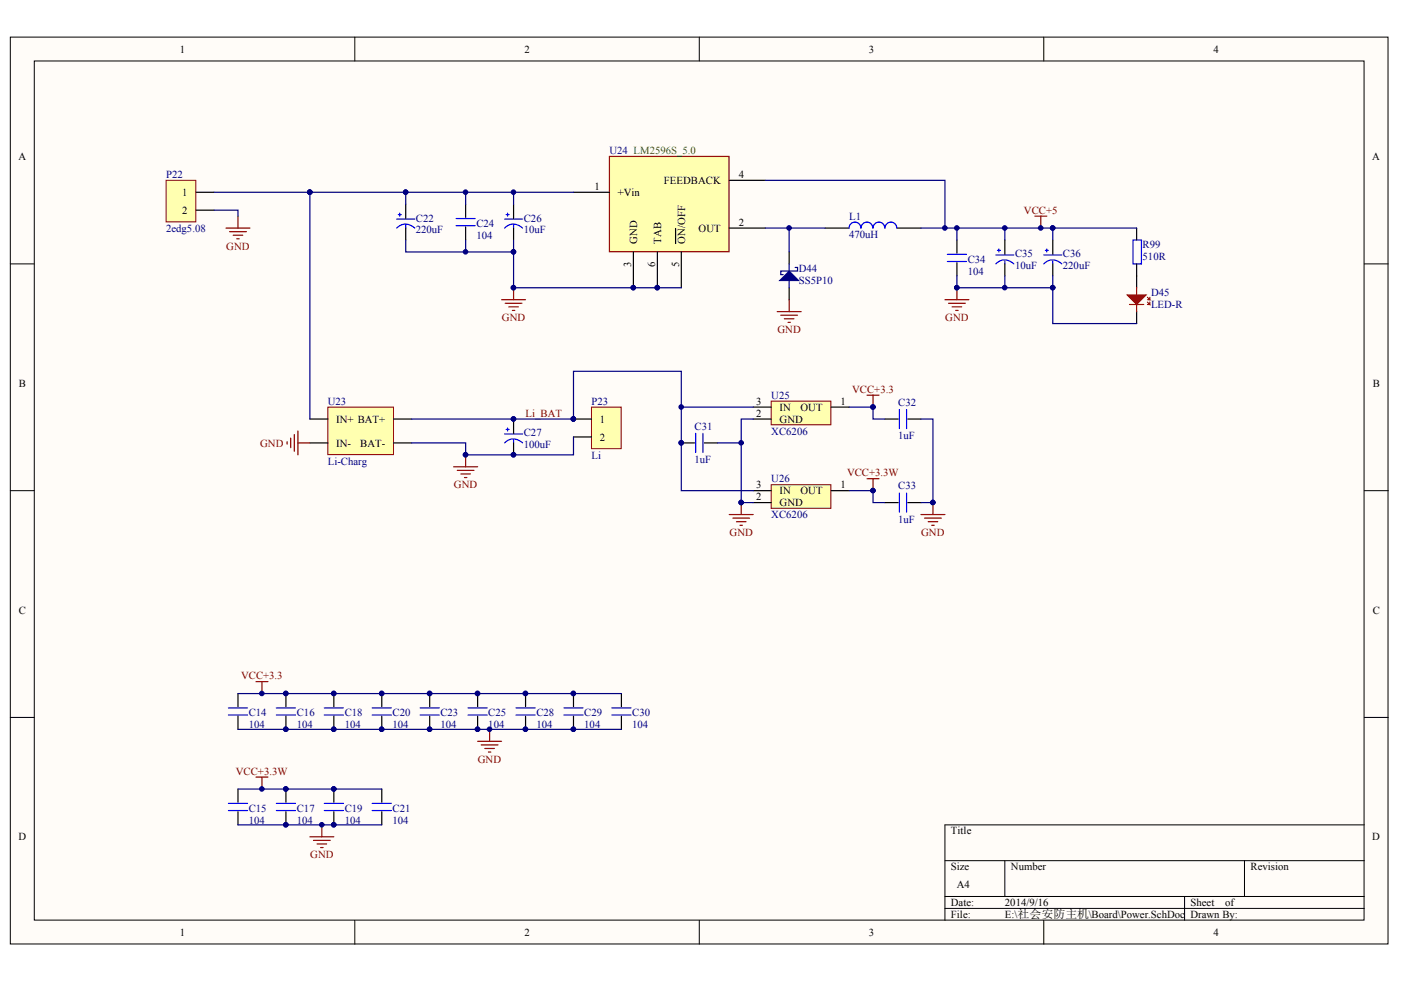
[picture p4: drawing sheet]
<svg xmlns="http://www.w3.org/2000/svg" width="287mm" height="202mm" viewBox="0 0 287 202" stroke-linecap="round" stroke-linejoin="round" font-family="sans-serif">
<defs><g id="words">
<g font-size="2.2">
<text x="36.8" y="10.8">1</text>
<text x="107.4" y="10.8">2</text>
<text x="177.9" y="10.8">3</text>
<text x="248.4" y="10.8">4</text>
<text x="3.8" y="32.8">A</text>
<text x="280.9" y="32.8">A</text>
<text x="37.3" y="40.1">1</text>
<text x="121.7" y="38.9">1</text>
<text x="126.5" y="40.1">+Vin</text>
<text x="135.9" y="37.7">FEEDBACK</text>
<text x="151.3" y="36.5">4</text>
<text x="37.3" y="43.8">2</text>
<text x="143" y="47.4">OUT</text>
<text x="151.3" y="46.2">2</text>
<text x="130.4" y="49.9" transform="rotate(-90 130.4 49.9)">GND</text>
<text x="135.3" y="49.9" transform="rotate(-90 135.3 49.9)">TAB</text>
<text x="140.2" y="49.9" transform="rotate(-90 140.2 49.9)">ON/OFF</text>
<text x="129.2" y="54.7" transform="rotate(-90 129.2 54.7)">3</text>
<text x="134.1" y="54.7" transform="rotate(-90 134.1 54.7)">6</text>
<text x="139" y="54.7" transform="rotate(-90 139 54.7)">5</text>
<text x="3.8" y="79.2">B</text>
<text x="154.8" y="82.9">3</text>
<text x="172.1" y="82.9">1</text>
<text x="281" y="79.2">B</text>
<text x="68.8" y="86.6">IN+ BAT+</text>
<text x="122.8" y="86.6">1</text>
<text x="154.8" y="85.3">2</text>
<text x="159.6" y="86.6">GND</text>
<text x="159.6" y="84.1">IN</text>
<text x="163.9" y="84.1">OUT</text>
<text x="68.8" y="91.5">IN-</text>
<text x="73.7" y="91.5">BAT-</text>
<text x="122.8" y="90.2">2</text>
<text x="154.8" y="100">3</text>
<text x="159.6" y="101.3">IN</text>
<text x="163.9" y="101.3">OUT</text>
<text x="172.1" y="100">1</text>
<text x="154.8" y="102.5">2</text>
<text x="159.6" y="103.7">GND</text>
<text x="3.8" y="125.7">C</text>
<text x="281" y="125.7">C</text>
<text x="3.8" y="172.1">D</text>
<text x="194.7" y="170.9">Title</text>
<text x="280.9" y="172.1">D</text>
<text x="194.7" y="178.2">Size</text>
<text x="206.9" y="178.2">Number</text>
<text x="256" y="178.2">Revision</text>
<text x="194.7" y="185.6">Date:</text>
<text x="195.9" y="181.9">A4</text>
<text x="205.7" y="185.6">2014/9/16</text>
<text x="243.7" y="185.6">Sheet</text>
<text x="250.8" y="185.6">of</text>
<text x="36.8" y="191.7">1</text>
<text x="107.4" y="191.7">2</text>
<text x="177.9" y="191.7">3</text>
<text x="194.7" y="188">File:</text>
<text x="205.7" y="188">E:\社会安防主机\Board\Power.SchDoc</text>
<text x="243.7" y="188">Drawn By:</text>
<text x="248.4" y="191.7">4</text>
</g>
<text font-size="2.2" fill="#11037f" x="124.8" y="31.6">U24 LM2596S_5.0</text>
<g font-size="2.2" fill="#000080">
<text x="34" y="36.5">P22</text>
<text x="34" y="47.4">2edg5.08</text>
<text x="85.1" y="45.4">C22</text>
<text x="85.1" y="47.8">220uF</text>
<text x="97.5" y="46.5">C24</text>
<text x="107.2" y="45.4">C26</text>
<text x="107.2" y="47.8">10uF</text>
<text x="173.8" y="45">L1</text>
<text x="97.5" y="48.9">104</text>
<text x="173.8" y="48.7">470uH</text>
<text x="198.1" y="53.8">C34</text>
<text x="207.8" y="52.7">C35</text>
<text x="217.6" y="52.7">C36</text>
<text x="233.9" y="50.9">R99</text>
<text x="233.9" y="53.3">510R</text>
<text x="163.5" y="55.8">D44</text>
<text x="163.5" y="58.2">SS5P10</text>
<text x="198.1" y="56.3">104</text>
<text x="207.8" y="55.2">10uF</text>
<text x="217.6" y="55.2">220uF</text>
<text x="235.6" y="60.7">D45</text>
<text x="235.6" y="63.1">LED-R</text>
<text x="67.1" y="82.9">U23</text>
<text x="121.1" y="82.9">P23</text>
<text x="157.9" y="81.7">U25</text>
<text x="183.9" y="83.1">C32</text>
<text x="107.2" y="89.4">C27</text>
<text x="142.2" y="88">C31</text>
<text x="157.9" y="89">XC6206</text>
<text x="183.9" y="90">1uF</text>
<text x="67.1" y="95.1">Li-Charg</text>
<text x="107.2" y="91.8">100uF</text>
<text x="121.1" y="93.9">Li</text>
<text x="142.2" y="94.9">1uF</text>
<text x="157.9" y="98.8">U26</text>
<text x="183.9" y="100.2">C33</text>
<text x="157.9" y="106.1">XC6206</text>
<text x="183.9" y="107.1">1uF</text>
<text x="50.9" y="146.7">C14</text>
<text x="50.9" y="149.2">104</text>
<text x="60.8" y="146.7">C16</text>
<text x="60.8" y="149.2">104</text>
<text x="70.6" y="146.7">C18</text>
<text x="70.6" y="149.2">104</text>
<text x="80.4" y="146.7">C20</text>
<text x="80.4" y="149.2">104</text>
<text x="90.2" y="146.7">C23</text>
<text x="90.2" y="149.2">104</text>
<text x="100" y="146.7">C25</text>
<text x="100" y="149.2">104</text>
<text x="109.8" y="146.7">C28</text>
<text x="109.8" y="149.2">104</text>
<text x="119.6" y="146.7">C29</text>
<text x="119.6" y="149.2">104</text>
<text x="129.4" y="146.7">C30</text>
<text x="129.4" y="149.2">104</text>
<text x="50.9" y="166.2">C15</text>
<text x="60.8" y="166.2">C17</text>
<text x="70.6" y="166.2">C19</text>
<text x="80.4" y="166.2">C21</text>
<text x="50.9" y="168.7">104</text>
<text x="60.8" y="168.7">104</text>
<text x="70.6" y="168.7">104</text>
<text x="80.4" y="168.7">104</text>
</g>
<g font-size="2.2" fill="#800000">
<text x="209.6" y="43.8">VCC+5</text>
<text x="46.3" y="51.1">GND</text>
<text x="102.8" y="65.8">GND</text>
<text x="193.5" y="65.8">GND</text>
<text x="159.2" y="68.2">GND</text>
<text x="174.5" y="80.4">VCC+3.3</text>
<text x="107.6" y="85.3">Li_BAT</text>
<text x="53.2" y="91.5">GND</text>
<text x="92.9" y="100">GND</text>
<text x="173.4" y="97.6">VCC+3.3W</text>
<text x="149.4" y="109.8">GND</text>
<text x="188.6" y="109.8">GND</text>
<text x="49.4" y="139.1">VCC+3.3</text>
<text x="48.3" y="158.7">VCC+3.3W</text>
<text x="97.8" y="156.2">GND</text>
<text x="63.5" y="175.8">GND</text>
</g>
</g></defs>
<g fill="#fffcf8" stroke="#000" stroke-width=".2">
<path d="M2.1 7.6h282.1v185.7h-282.1z"/>
<path d="M7 12.5h272.2v175.9h-272.2z"/>
</g>
<g fill="none" stroke="#000" stroke-width=".2">
<path d="M72.6 7.6v4.9M143.2 7.6v4.9M213.7 7.6v4.9M2.1 54h4.9M279.3 54h4.9M2.1 100.5h4.9M279.3 100.5h4.9M2.1 146.9h4.9M279.3 146.9h4.9M193.4 176.3h85.9M205.7 176.3v7.3M254.8 176.3v7.3"/>
<path d="M279.3 168.9h-85.9v19.6M72.6 188.5v4.9M143.2 188.5v4.9M193.4 183.6h85.9M193.4 186h85.9M213.7 188.5v4.9M242.5 183.6v4.9"/>
</g>
<path d="M124.8 32h24.4v19.6h-24.4z" fill="#ffffb0" stroke="#800000" stroke-width=".25"/>
<g fill="none" stroke="#000" stroke-width=".25">
<path d="M117.4 39.4h7.4M149.3 36.9h7.3M83.1 41.8v3M83.1 46.7v2.5M95.3 41.8v2.7M95.3 46.5v2.7M105.1 41.8v3M105.1 46.7v2.5M129.7 51.6v7.3M134.6 51.6v7.3M138.3 46.8v3.1M139.5 51.6v7.3"/>
<path d="M149.3 46.7h7.3M161.6 51.6v2.4M161.6 58.9v2.5M168.9 46.7h4.9M183.6 46.7h4.9M195.9 49.2v2.6M195.9 53.8v2.7M205.7 49.2v2.9M205.7 54v2.5M215.5 49.2v2.9M215.5 54v2.5"/>
</g>
<g fill="#000080" stroke="#000080" stroke-width=".2">
<circle cx="129.6" cy="58.9" r=".47"/>
<circle cx="134.5" cy="58.9" r=".47"/>
<circle cx="83" cy="39.4" r=".47"/>
<circle cx="95.3" cy="39.4" r=".47"/>
<circle cx="105.1" cy="39.4" r=".47"/>
<circle cx="105.1" cy="51.6" r=".47"/>
<circle cx="95.3" cy="51.6" r=".47"/>
<circle cx="105.1" cy="58.9" r=".47"/>
<circle cx="161.5" cy="46.7" r=".47"/>
<circle cx="195.9" cy="46.7" r=".47"/>
<circle cx="205.7" cy="46.7" r=".47"/>
<circle cx="205.7" cy="58.9" r=".47"/>
<circle cx="195.9" cy="58.9" r=".47"/>
<circle cx="193.4" cy="46.7" r=".47"/>
<circle cx="213" cy="46.7" r=".47"/>
</g>
<g fill="none" stroke="#00f" stroke-width=".25">
<path d="M81.2 46.7a2.52 2.52 0 0 1 3.7 0M81.2 44.9h3.7M81.5 43.9h.7M81.8 43.7v.6M83.1 46.1v.6M93.4 46.2h3.9M93.4 44.8h3.9M103.3 46.7a2.52 2.52 0 0 1 3.7 0M103.3 44.9h3.7M103.6 43.9h.6M103.9 43.7v.6M105.1 46.1v.6"/>
<path d="M176.2 46.7a1.2 1.2 0 0 0-1.2-1.2 1.2 1.2 0 0 0-1.2 1.2M178.7 46.7a1.2 1.2 0 0 0-1.2-1.2 1.2 1.2 0 0 0-1.2 1.2M181.1 46.7a1.2 1.2 0 0 0-1.2-1.2 1.2 1.2 0 0 0-1.2 1.2M183.6 46.7a1.2 1.2 0 0 0-1.2-1.2 1.2 1.2 0 0 0-1.2 1.2M193.9 53.6h4M193.9 52.1h4M203.9 54a2.52 2.52 0 0 1 3.6 0M203.9 52.2h3.6M204.2 51.3h.6M204.5 51v.6M205.7 53.4v.6M213.7 54a2.52 2.52 0 0 1 3.7 0"/>
<path d="M213.7 52.2h3.7M214 51.3h.6M214.3 51v.6M215.5 53.4v.6"/>
</g>
<g fill="none" stroke="#000080" stroke-width=".25">
<path d="M95.3 39.4v2.4M105.1 39.4v2.4M117.4 39.4h-34.3v2.4M156.6 36.9h36.8v9.8M83.1 49.2v2.4h22v-2.4M95.3 49.2v2.4M105.1 51.6v7.3h34.4M156.6 46.7h12.3M161.6 46.7v4.9M161.6 54v4.9M162.8 54.8h.5v.7h-3.5v.7h.5M195.9 46.7v2.5"/>
<path d="M205.7 46.7v2.5M205.7 56.5v2.4"/>
</g>
<g fill="none" stroke="#800000" stroke-width=".25">
<path d="M105.1 58.9v2.5M195.9 58.9v2.5M211.8 44.3h2.5M213.1 44.3v2.4M102.7 61.4h4.9M103.4 62.1h3.5M104.2 62.8h1.9M104.9 63.6h.5M159.1 63.8h4.9M159.8 64.6h3.5M160.6 65.3h1.9M161.3 66h.5"/>
<path d="M161.6 61.4v2.4M193.4 61.4h4.9M194.2 62.1h3.4M194.9 62.8h2M195.7 63.6h.4"/>
</g>
<path d="M159.6 57.5l2-2 1.9 2z" fill="#000080" stroke="#000080" stroke-width=".2"/>
<path d="M67.1 83.4h13.5v9.7h-13.5z" fill="#ffffb0" stroke="#800000" stroke-width=".2"/>
<path d="M63.4 85.8h3.7M63.4 90.7h3.7M80.6 85.8h3.7M80.6 90.7h3.7" fill="none" stroke="#000" stroke-width=".25"/>
<path d="M121.1 83.4h6.1v8.5h-6.1z" fill="#ffffb0" stroke="#800000" stroke-width=".2"/>
<path d="M232.7 46.7v2.5M232.7 54v4.9M232.7 63.8v2.5M105.1 85.8v3M105.1 90.7v2.5M117.4 85.8h3.7M117.4 89.5h3.7" fill="none" stroke="#000" stroke-width=".25"/>
<g fill="#000080" stroke="#000080" stroke-width=".2">
<circle cx="117.4" cy="85.8" r=".47"/>
<circle cx="105.1" cy="93.1" r=".47"/>
<circle cx="105.1" cy="85.8" r=".47"/>
<circle cx="95.3" cy="93.1" r=".47"/>
<circle cx="215.5" cy="46.7" r=".47"/>
<circle cx="195.9" cy="58.9" r=".47"/>
<circle cx="215.5" cy="58.9" r=".47"/>
</g>
<path d="M232 49.2h1.7v4.8h-1.7zM103.3 90.7a2.52 2.52 0 0 1 3.7 0M103.3 88.9h3.7M103.6 88h.6M103.9 87.7v.6M105.1 90.1v.6" fill="none" stroke="#00f" stroke-width=".25"/>
<path d="M188.5 46.7h27v2.5M195.9 56.5v2.4h19.6v-2.4M215.5 58.9v7.4h17.2M215.5 46.7h17.2M117.4 89.5v3.7h-22.1v-2.5h-11" fill="none" stroke="#000080" stroke-width=".25"/>
<path d="M92.9 95.6h4.9M93.6 96.3h3.4M94.3 97.1h2M95.1 97.8h.5M95.3 93.2v2.4" fill="none" stroke="#800000" stroke-width=".25"/>
<path d="M230.7 60.4h4l-2 2z" fill="#f00" stroke="#f00" stroke-width=".2"/>
<path d="M232.7 58.9v4.9M231.2 62.4h3M234.9 60.9l.5 .5v-.5M234.9 61.9l.5 .5v-.5M234.9 62.4h.5M234.9 61.4h.5" fill="none" stroke="#f00" stroke-width=".25"/>
<path d="M157.9 82.2h12.2v4.8h-12.2z" fill="#ffffb0" stroke="#800000" stroke-width=".2"/>
<path d="M154.2 85.8h3.7M154.2 83.4h3.7M170.1 83.4h3.7" fill="none" stroke="#000" stroke-width=".25"/>
<path d="M157.9 99.3h12.2v4.8h-12.2z" fill="#ffffb0" stroke="#800000" stroke-width=".2"/>
<path d="M139.5 90.7h2.7M144.1 90.7h2.7M181.2 85.8h2.7M185.8 85.8h2.7M154.2 102.9h3.7M154.2 100.5h3.7M170.1 100.5h3.7M181.2 102.9h2.7M185.8 102.9h2.7" fill="none" stroke="#000" stroke-width=".25"/>
<path d="M84.3 85.8h33.1v-9.8h22.1v24.5h14.7M139.5 83.4h14.7M146.8 90.7h4.9M154.2 85.8h-2.5v17.1h2.5M173.8 83.4h4.9v2.4h2.5M188.5 85.8h2.5v17.1h-2.5M173.8 100.5h4.9v2.4h2.5" fill="none" stroke="#000080" stroke-width=".25"/>
<g fill="#000080" stroke="#000080" stroke-width=".2">
<circle cx="139.5" cy="83.4" r=".47"/>
<circle cx="117.4" cy="85.8" r=".47"/>
<circle cx="151.7" cy="102.9" r=".47"/>
<circle cx="178.7" cy="100.5" r=".47"/>
<circle cx="178.7" cy="83.4" r=".47"/>
<circle cx="139.5" cy="90.7" r=".47"/>
<circle cx="151.7" cy="90.7" r=".47"/>
<circle cx="191" cy="102.9" r=".47"/>
</g>
<g fill="none" stroke="#800000" stroke-width=".25">
<path d="M177.5 80.9h2.5M177.5 98h2.5M178.7 80.9v2.5M178.7 98v2.5M149.3 105.4h4.9M150 106.1h3.5M150.8 106.8h1.9M151.5 107.6h.5M151.7 102.9v2.5M188.5 105.4h4.9M189.3 106.1h3.4M190 106.8h2"/>
<path d="M190.7 107.6h.5M191 102.9v2.5"/>
</g>
<path d="M142.4 88.8v3.9M143.9 88.8v3.9M184.1 83.9v3.9M185.6 83.9v3.9M184.1 101v3.9M185.6 101v3.9" fill="none" stroke="#00f" stroke-width=".25"/>
<path d="M34 36.9h6.1v8.5h-6.1z" fill="#ffffb0" stroke="#800000" stroke-width=".2"/>
<g fill="none" stroke="#000" stroke-width=".25">
<path d="M40.1 39.4h3.7M40.1 43h3.7M48.7 142v2.7M48.7 146.7v2.7M58.5 142v2.7M58.5 146.7v2.7M68.3 142v2.7M68.3 146.7v2.7M78.2 142v2.7M78.2 146.7v2.7M88 142v2.7M88 146.7v2.7"/>
<path d="M97.8 142v2.7M97.8 146.7v2.7M107.6 142v2.7M107.6 146.7v2.7M117.4 142v2.7M117.4 146.7v2.7M127.2 142v2.7M127.2 146.7v2.7M48.7 161.6v2.7M48.7 166.2v2.7M58.5 161.6v2.7M58.5 166.2v2.7"/>
<path d="M68.3 161.6v2.7M68.3 166.2v2.7M78.2 161.6v2.7M78.2 166.2v2.7"/>
</g>
<path d="M43.8 39.4h39.3M63.4 39.4v46.4M43.8 43h4.9v1.3M48.7 142h78.5M48.7 149.4h78.5M48.7 161.6h29.5M48.7 168.9h29.5" fill="none" stroke="#000080" stroke-width=".25"/>
<g fill="#000080" stroke="#000080" stroke-width=".2">
<circle cx="63.4" cy="39.4" r=".47"/>
<circle cx="58.5" cy="149.4" r=".47"/>
<circle cx="58.5" cy="142" r=".47"/>
<circle cx="68.3" cy="149.4" r=".47"/>
<circle cx="68.3" cy="142" r=".47"/>
<circle cx="83" cy="39.4" r=".47"/>
<circle cx="78.1" cy="149.4" r=".47"/>
<circle cx="78.1" cy="142" r=".47"/>
<circle cx="87.9" cy="149.4" r=".47"/>
<circle cx="87.9" cy="142" r=".47"/>
<circle cx="97.8" cy="149.4" r=".47"/>
<circle cx="97.8" cy="142" r=".47"/>
<circle cx="107.6" cy="149.4" r=".47"/>
<circle cx="107.6" cy="142" r=".47"/>
<circle cx="117.4" cy="149.4" r=".47"/>
<circle cx="117.4" cy="142" r=".47"/>
<circle cx="58.5" cy="168.9" r=".47"/>
<circle cx="58.5" cy="161.6" r=".47"/>
<circle cx="68.3" cy="168.9" r=".47"/>
<circle cx="68.3" cy="161.6" r=".47"/>
<circle cx="65.9" cy="168.9" r=".47"/>
<circle cx="100.2" cy="149.4" r=".47"/>
<circle cx="53.6" cy="142" r=".47"/>
<circle cx="53.6" cy="161.6" r=".47"/>
</g>
<g fill="none" stroke="#800000" stroke-width=".25">
<path d="M46.3 46.7h4.9M47 47.4h3.4M47.7 48.2h2M48.5 48.9h.5M48.7 44.3v2.4M58.8 90.5v.5M59.5 89.7v2M60.2 89v3.4M61 88.3v4.9M61 90.7h2.4M52.4 139.6h2.5M53.6 139.6v2.4"/>
<path d="M52.4 159.2h2.5M53.6 159.2v2.4M97.8 151.8h4.9M98.5 152.6h3.4M99.2 153.3h2M100 154h.5M100.2 149.4v2.4M63.4 171.4h4.9M64.2 172.1h3.4M64.9 172.8h2M65.6 173.6h.5M65.9 168.9v2.5"/>
</g>
<g fill="none" stroke="#00f" stroke-width=".25">
<path d="M46.8 146.4h3.9M46.8 145h3.9M56.6 146.4h3.9M56.6 145h3.9M66.4 146.4h3.9M66.4 145h3.9M76.2 146.4h3.9M76.2 145h3.9M86 146.4h3.9M86 145h3.9M95.8 146.4h3.9M95.8 145h3.9"/>
<path d="M105.6 146.4h4M105.6 145h4M115.4 146.4h4M115.4 145h4M125.3 146.4h3.9M125.3 145h3.9M46.8 166h3.9M46.8 164.5h3.9M56.6 166h3.9M56.6 164.5h3.9M66.4 166h3.9M66.4 164.5h3.9"/>
<path d="M76.2 166h3.9M76.2 164.5h3.9"/>
</g>
<use href="#words"/>
</svg>
